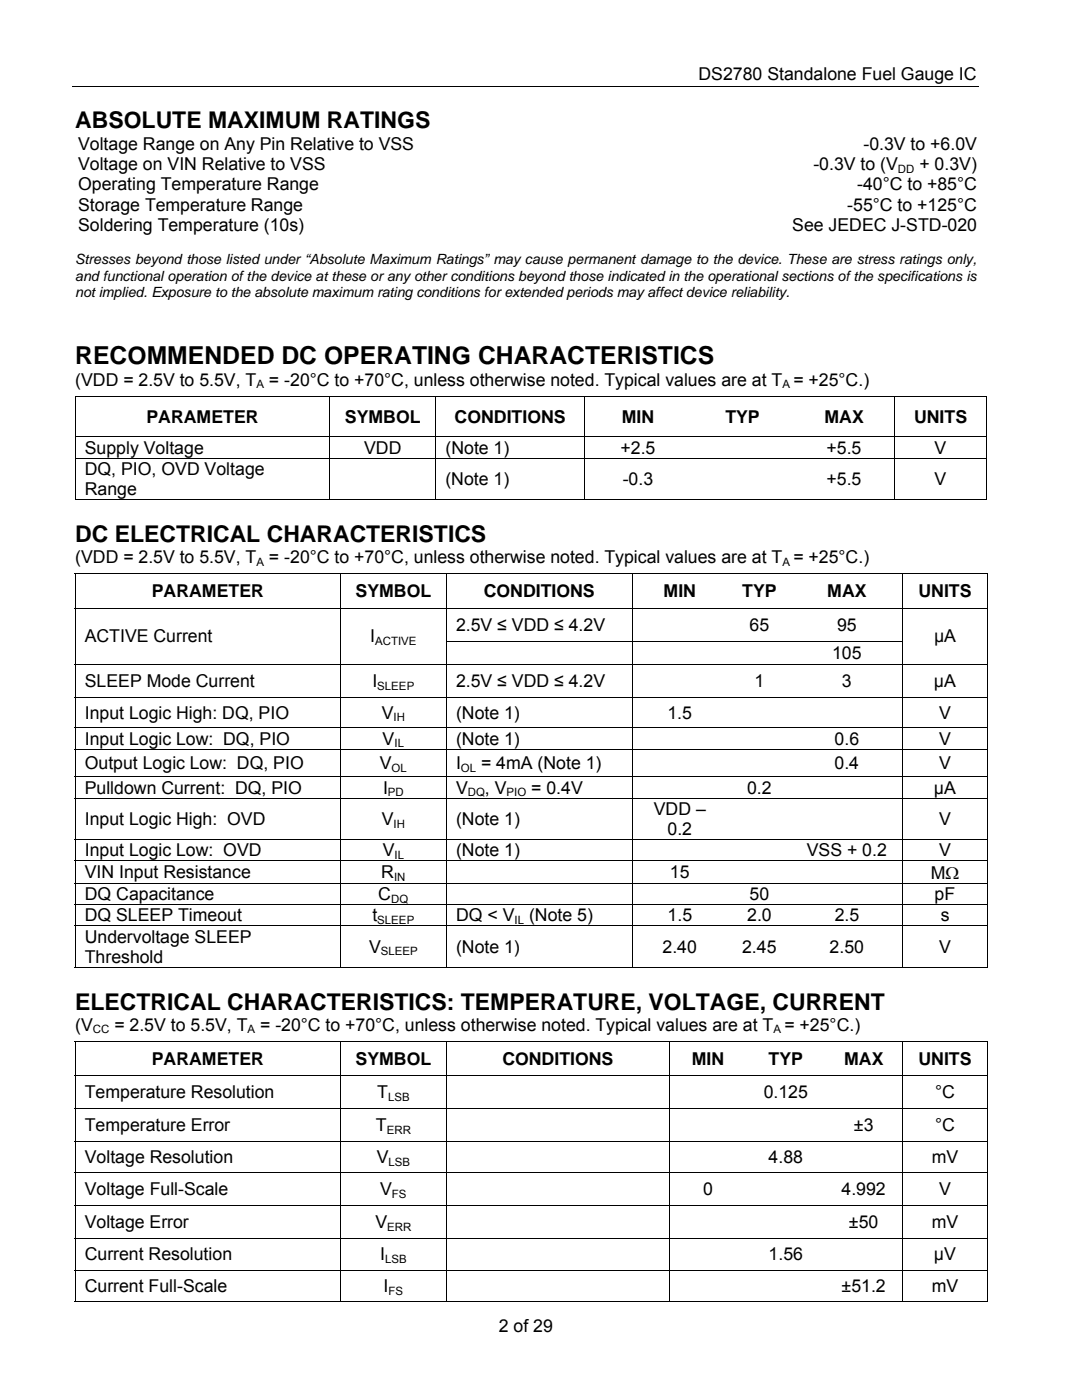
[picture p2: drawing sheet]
<svg xmlns="http://www.w3.org/2000/svg" width="216mm" height="279mm" viewBox="0 0 216 279" stroke-linecap="round" stroke-linejoin="round" font-family="sans-serif">
<defs><g id="words">
<text font-size="4.9" x="15" y="72.6">RECOMMENDED DC OPERATING CHARACTERISTICS</text>
<g font-size="4.6">
<text x="15" y="25.6">ABSOLUTE MAXIMUM RATINGS</text>
<text x="15" y="108.2">DC ELECTRICAL CHARACTERISTICS</text>
<text x="15" y="201.5">ELECTRICAL CHARACTERISTICS: TEMPERATURE, VOLTAGE, CURRENT</text>
</g>
<g font-size="3.5">
<text x="139.4" y="16">DS2780 Standalone Fuel Gauge IC</text>
<text x="15.6" y="29.9">Voltage Range on Any Pin Relative to VSS</text>
<text x="172.3" y="29.9">-0.3V to +6.0V</text>
<text x="15.6" y="33.9">Voltage on VIN Relative to VSS</text>
<text x="162.3" y="33.9">-0.3V to (V</text>
<text x="183.5" y="33.9">+ 0.3V)</text>
<text x="15.6" y="38">Operating Temperature Range</text>
<text x="171" y="38">-40°C to +85°C</text>
<text x="15.6" y="46.1">Soldering Temperature (10s)</text>
<text x="15.6" y="42">Storage Temperature Range</text>
<text x="158.1" y="46.1">See JEDEC J-STD-020</text>
<text x="169.1" y="42">-55°C to +125°C</text>
<text x="15" y="76.9">(VDD = 2.5V to 5.5V, T</text>
<text x="53.7" y="76.9">= -20°C to +70°C, unless otherwise noted. Typical values are at T = +25°C.)</text>
<text x="29.2" y="84.4">PARAMETER</text>
<text x="68.8" y="84.4">SYMBOL</text>
<text x="90.7" y="84.4">CONDITIONS</text>
<text x="124.1" y="84.4">MIN</text>
<text x="144.7" y="84.4">TYP</text>
<text x="164.5" y="84.4">MAX</text>
<text x="182.4" y="84.4">UNITS</text>
<text x="16.9" y="90.6">Supply Voltage</text>
<text x="16.9" y="94.8">DQ, PIO, OVD Voltage</text>
<text x="72.7" y="90.6">VDD</text>
<text x="88.9" y="90.6">(Note 1)</text>
<text x="123.8" y="90.6">+2.5</text>
<text x="164.9" y="90.6">+5.5</text>
<text x="186.5" y="90.6">V</text>
<text x="16.9" y="98.8">Range</text>
<text x="88.9" y="96.8">(Note 1)</text>
<text x="124.3" y="96.8">-0.3</text>
<text x="164.9" y="96.8">+5.5</text>
<text x="186.5" y="96.8">V</text>
<text x="15" y="112.4">(VDD = 2.5V to 5.5V, T</text>
<text x="53.7" y="112.4">= -20°C to +70°C, unless otherwise noted. Typical values are at T = +25°C.)</text>
<text x="30.3" y="119.2">PARAMETER</text>
<text x="70.9" y="119.2">SYMBOL</text>
<text x="96.5" y="119.2">CONDITIONS</text>
<text x="132.4" y="119.2">MIN</text>
<text x="148.1" y="119.2">TYP</text>
<text x="165.1" y="119.2">MAX</text>
<text x="183.3" y="119.2">UNITS</text>
<text x="91" y="125.9">2.5V ≤ VDD ≤ 4.2V</text>
<text x="149.6" y="125.9">65</text>
<text x="167" y="125.9">95</text>
<text x="16.9" y="128.2">ACTIVE Current</text>
<text x="73.9" y="128.2">I</text>
<text x="166" y="131.5">105</text>
<text x="186.4" y="128.2">µA</text>
<text x="16.9" y="137.1">SLEEP Mode Current</text>
<text x="74.3" y="137.1">I</text>
<text x="91" y="137.1">2.5V ≤ VDD ≤ 4.2V</text>
<text x="150.5" y="137.1">1</text>
<text x="168" y="137.1">3</text>
<text x="186.4" y="137.1">µA</text>
<text x="16.9" y="143.4">Input Logic High: DQ, PIO</text>
<text x="76.2" y="143.4">V</text>
<text x="91" y="143.4">(Note 1)</text>
<text x="133.2" y="143.4">1.5</text>
<text x="187.4" y="143.4">V</text>
<text x="16.9" y="148.6">Input Logic Low: DQ, PIO</text>
<text x="76.4" y="148.6">V</text>
<text x="91" y="148.6">(Note 1)</text>
<text x="166.5" y="148.6">0.6</text>
<text x="187.4" y="148.6">V</text>
<text x="16.9" y="153.5">Output Logic Low: DQ, PIO</text>
<text x="75.8" y="153.5">V</text>
<text x="91" y="153.5">I</text>
<text x="96" y="153.5">= 4mA (Note 1)</text>
<text x="166.5" y="153.5">0.4</text>
<text x="187.4" y="153.5">V</text>
<text x="16.9" y="158.4">Pulldown Current: DQ, PIO</text>
<text x="76.4" y="158.4">I</text>
<text x="91" y="158.4">V</text>
<text x="96.8" y="158.4">, V</text>
<text x="106" y="158.4">= 0.4V</text>
<text x="149.1" y="158.4">0.2</text>
<text x="186.4" y="158.4">µA</text>
<text x="16.9" y="164.6">Input Logic High: OVD</text>
<text x="76.2" y="164.6">V</text>
<text x="91" y="164.6">(Note 1)</text>
<text x="130.5" y="162.6">VDD –</text>
<text x="133.2" y="166.7">0.2</text>
<text x="187.4" y="164.6">V</text>
<text x="16.9" y="170.9">Input Logic Low: OVD</text>
<text x="76.4" y="170.9">V</text>
<text x="91" y="170.9">(Note 1)</text>
<text x="161" y="170.9">VSS + 0.2</text>
<text x="187.4" y="170.9">V</text>
<text x="16.9" y="175.3">VIN Input Resistance</text>
<text x="16.9" y="179.6">DQ Capacitance</text>
<text x="75.5" y="179.6">C</text>
<text x="76.1" y="175.3">R</text>
<text x="133.7" y="175.3">15</text>
<text x="149.6" y="179.6">50</text>
<text x="185.7" y="175.4">MΩ</text>
<text x="186.5" y="179.6">pF</text>
<text x="16.9" y="183.9">DQ SLEEP Timeout</text>
<text x="74.3" y="183.9">t</text>
<text x="91" y="183.9">DQ &lt; V</text>
<text x="105.6" y="183.9">(Note 5)</text>
<text x="133.2" y="183.9">1.5</text>
<text x="149.1" y="183.9">2.0</text>
<text x="166.6" y="183.9">2.5</text>
<text x="187.7" y="183.9">s</text>
<text x="16.9" y="188.1">Undervoltage SLEEP</text>
<text x="73.6" y="190.1">V</text>
<text x="91" y="190.1">(Note 1)</text>
<text x="132.2" y="190.1">2.40</text>
<text x="148.1" y="190.1">2.45</text>
<text x="165.5" y="190.1">2.50</text>
<text x="187.4" y="190.1">V</text>
<text x="16.9" y="192.2">Threshold</text>
<text x="15" y="205.7">(V</text>
<text x="22.8" y="205.7">= 2.5V to 5.5V, T</text>
<text x="51.9" y="205.7">= -20°C to +70°C, unless otherwise noted. Typical values are at T = +25°C.)</text>
<text x="30.3" y="212.5">PARAMETER</text>
<text x="70.9" y="212.5">SYMBOL</text>
<text x="100.2" y="212.5">CONDITIONS</text>
<text x="138" y="212.5">MIN</text>
<text x="153.4" y="212.5">TYP</text>
<text x="168.4" y="212.5">MAX</text>
<text x="183.3" y="212.5">UNITS</text>
<text x="16.9" y="219.2">Temperature Resolution</text>
<text x="75.3" y="219.2">T</text>
<text x="152.4" y="219.2">0.125</text>
<text x="186.6" y="219.2">°C</text>
<text x="16.9" y="225.8">Temperature Error</text>
<text x="75" y="225.8">T</text>
<text x="170.4" y="225.8">±3</text>
<text x="186.6" y="225.8">°C</text>
<text x="16.9" y="232.1">Voltage Resolution</text>
<text x="75.2" y="232.1">V</text>
<text x="153.4" y="232.1">4.88</text>
<text x="185.9" y="232.1">mV</text>
<text x="16.9" y="238.5">Voltage Full-Scale</text>
<text x="75.9" y="238.5">V</text>
<text x="140.3" y="238.5">0</text>
<text x="167.9" y="238.5">4.992</text>
<text x="187.4" y="238.5">V</text>
<text x="16.9" y="245.1">Voltage Error</text>
<text x="74.9" y="245.1">V</text>
<text x="169.4" y="245.1">±50</text>
<text x="185.9" y="245.1">mV</text>
<text x="16.9" y="251.5">Current Resolution</text>
<text x="75.9" y="251.5">I</text>
<text x="153.4" y="251.5">1.56</text>
<text x="186.4" y="251.5">µV</text>
<text x="16.9" y="257.9">Current Full-Scale</text>
<text x="76.6" y="257.9">I</text>
<text x="167.9" y="257.9">±51.2</text>
<text x="185.9" y="257.9">mV</text>
<text x="99.5" y="265.9">2 of 29</text>
</g>
<g font-size="2.8">
<text x="15" y="52.8">Stresses beyond those listed under “Absolute Maximum Ratings” may cause permanent damage to the device. These are stress ratings only,</text>
<text x="15" y="56">and functional operation of the device at these or any other conditions beyond those indicated in the operational sections of the specifications is</text>
<text x="15" y="59.3">not implied. Exposure to the absolute maximum rating conditions for extended periods may affect device reliability.</text>
</g>
<g font-size="2.3">
<text x="179.2" y="34.5">DD</text>
<text x="51.2" y="77.5">A</text>
<text x="156.1" y="77.5">A</text>
<text x="51.2" y="112.9">A</text>
<text x="156.1" y="112.9">A</text>
<text x="74.8" y="128.7">ACTIVE</text>
<text x="75.3" y="137.7">SLEEP</text>
<text x="78.5" y="143.9">IH</text>
<text x="78.7" y="149.2">IL</text>
<text x="78.1" y="154.1">OL</text>
<text x="92" y="154.1">OL</text>
<text x="77.4" y="158.9">PD</text>
<text x="93.3" y="158.9">DQ</text>
<text x="101.1" y="158.9">PIO</text>
<text x="78.5" y="165.2">IH</text>
<text x="78.7" y="171.4">IL</text>
<text x="78.6" y="175.8">IN</text>
<text x="75.3" y="184.4">SLEEP</text>
<text x="78.1" y="180.2">DQ</text>
<text x="102.7" y="184.4">IL</text>
<text x="76" y="190.7">SLEEP</text>
<text x="18.5" y="206.2">CC</text>
<text x="49.4" y="206.2">A</text>
<text x="154.4" y="206.2">A</text>
<text x="77.4" y="219.7">LSB</text>
<text x="77.2" y="226.3">ERR</text>
<text x="77.5" y="232.7">LSB</text>
<text x="78.2" y="239">FS</text>
<text x="77.3" y="245.6">ERR</text>
<text x="76.8" y="252.1">LSB</text>
<text x="77.5" y="258.4">FS</text>
</g>
</g></defs>
<g fill="none" stroke="#000" stroke-width=".2">
<path d="M14.5 17.2h180.9M14.9 79h182M15 79.1v8M65.8 79.1v8M87 79.1v8M116.6 79.1v8M178.6 79.1v8M196.8 79.1v8M14.9 87.2h182M14.9 91.4h182M14.9 99.7h50.8M15 87.3v4.1"/>
<path d="M15 91.5v8.3M65.8 87.3v4.1M65.8 91.5v8.3M65.9 99.7h21M87 87.3v4.1M87 91.5v8.3M87.1 99.7h29.4M116.6 87.3v4.1M116.6 91.5v8.3M116.7 99.7h61.8M178.6 87.3v4.1M178.6 91.5v8.3"/>
<path d="M178.6 99.7h18.1M196.8 87.3v4.1M196.8 91.5v8.3M14.9 114.5h182.2M15 114.6v6.7M67.9 114.6v6.7M89.1 114.6v6.7M126.1 114.6v6.7M180.1 114.6v6.7M197 114.6v6.7M14.9 121.4h182.2M14.9 132.7h182.2"/>
<path d="M14.9 139.1h182.2M15 121.5v6.3M15 128v4.6M15 132.8v6.3M15 139.2v5.9M67.9 121.5v6.3M67.9 128v4.6M67.9 132.8v6.3M67.9 139.2v5.9M89 127.9h91.2M89.1 121.5v6.3M89.1 128v4.6"/>
<path d="M89.1 132.8v6.3M89.1 139.2v5.9M126.1 121.5v6.3M126.1 128v4.6M126.1 132.8v6.3M126.1 139.2v5.9M180.1 121.5v6.3M180.1 128v4.6M180.1 132.8v6.3M180.1 139.2v5.9M197 121.5v6.3M197 128v4.6"/>
<path d="M197 132.8v6.3M197 139.2v5.9M14.9 145.2h182.2M14.9 149.6h182.2M14.9 155h182.2M14.9 159.3h182.2M15 145.3v4.2M15 149.7v5.2M15 155.1v4.1M15 159.3v8.2M67.9 145.3v4.2M67.9 149.7v5.2"/>
<path d="M67.9 155.1v4.1M67.9 159.3v8.2M89.1 145.3v4.2M89.1 149.7v5.2M89.1 155.1v4.1M89.1 159.3v8.2M126.1 145.3v4.2M126.1 149.7v5.2M126.1 155.1v4.1M126.1 159.3v8.2M180.1 145.3v4.2M180.1 149.7v5.2"/>
<path d="M180.1 155.1v4.1M180.1 159.3v8.2M197 145.3v4.2M197 149.7v5.2M197 155.1v4.1M197 159.3v8.2M14.9 167.6h182.2M14.9 171.8h182.2M14.9 176.3h182.2M15 167.6v4.1M15 171.9v4.3M15 176.4v4"/>
<path d="M67.9 167.6v4.1M67.9 171.9v4.3M67.9 176.4v4M89.1 167.6v4.1M89.1 171.9v4.3M89.1 176.4v4M126.1 167.6v4.1M126.1 171.9v4.3M126.1 176.4v4M180.1 167.6v4.1M180.1 171.9v4.3M180.1 176.4v4"/>
<path d="M197 167.6v4.1M197 171.9v4.3M197 176.4v4M14.9 180.5h182.2M14.9 184.8h182.2M14.9 193h52.9M15 180.6v4.1M15 184.8v8.3M67.9 180.6v4.1M67.9 184.8v8.3M68 193h21M89.1 180.6v4.1"/>
<path d="M89.1 184.8v8.3M89.2 193h36.8M126.1 180.6v4.1M126.1 184.8v8.3M126.2 193h53.8M180.1 180.6v4.1M180.1 184.8v8.3M180.2 193h16.8M197 180.6v4.1M197 184.8v8.3M14.9 207.8h182.2M14.9 214.7h182.2"/>
<path d="M15 207.9v6.8M15 214.8v6.3M67.9 207.9v6.8M67.9 214.8v6.3M89.1 207.9v6.8M89.1 214.8v6.3M133.5 207.9v6.8M133.5 214.8v6.3M180.1 207.9v6.8M180.1 214.8v6.3M197 207.9v6.8M197 214.8v6.3"/>
<path d="M14.9 221.2h182.2M14.9 227.9h182.2M14.9 234h182.2M15 221.3v6.5M15 228v5.9M15 234v6.5M67.9 221.3v6.5M67.9 228v5.9M67.9 234v6.5M89.1 221.3v6.5M89.1 228v5.9M89.1 234v6.5"/>
<path d="M133.5 221.3v6.5M133.5 228v5.9M133.5 234v6.5M180.1 221.3v6.5M180.1 228v5.9M180.1 234v6.5M197 221.3v6.5M197 228v5.9M197 234v6.5M14.9 240.6h182.2M14.9 247.1h182.2M14.9 253.6h182.2"/>
<path d="M14.9 259.8h52.9M15 240.7v6.3M15 247.2v6.3M15 253.7v6.1M67.9 240.7v6.3M67.9 247.2v6.3M67.9 253.7v6.1M68 259.8h21M89.1 240.7v6.3M89.1 247.2v6.3M89.1 253.7v6.1M89.2 259.8h44.3"/>
<path d="M133.5 240.7v6.3M133.5 247.2v6.3M133.5 253.7v6.1M133.6 259.8h46.4M180.1 240.7v6.3M180.1 247.2v6.3M180.1 253.7v6.1M180.2 259.8h16.8M197 240.7v6.3M197 247.2v6.3M197 253.7v6.1"/>
</g>
<path d="M14.9 79h.2v.1h-.2zM196.7 79h.2v.1h-.2zM196.7 99.7h.2v.1h-.2zM14.9 114.4h.2v.2h-.2zM197 114.4h.1v.2h-.1zM14.9 127.8h.2v.2h-.2zM67.8 127.8h.2v.2h-.2zM197 127.8h.1v.2h-.1zM197 193h.1v.1h-.1zM14.9 207.7h.2v.2h-.2zM197 207.7h.1v.2h-.1zM197 259.7h.1v.1h-.1z" fill="#000"/>
<use href="#words"/>
</svg>
